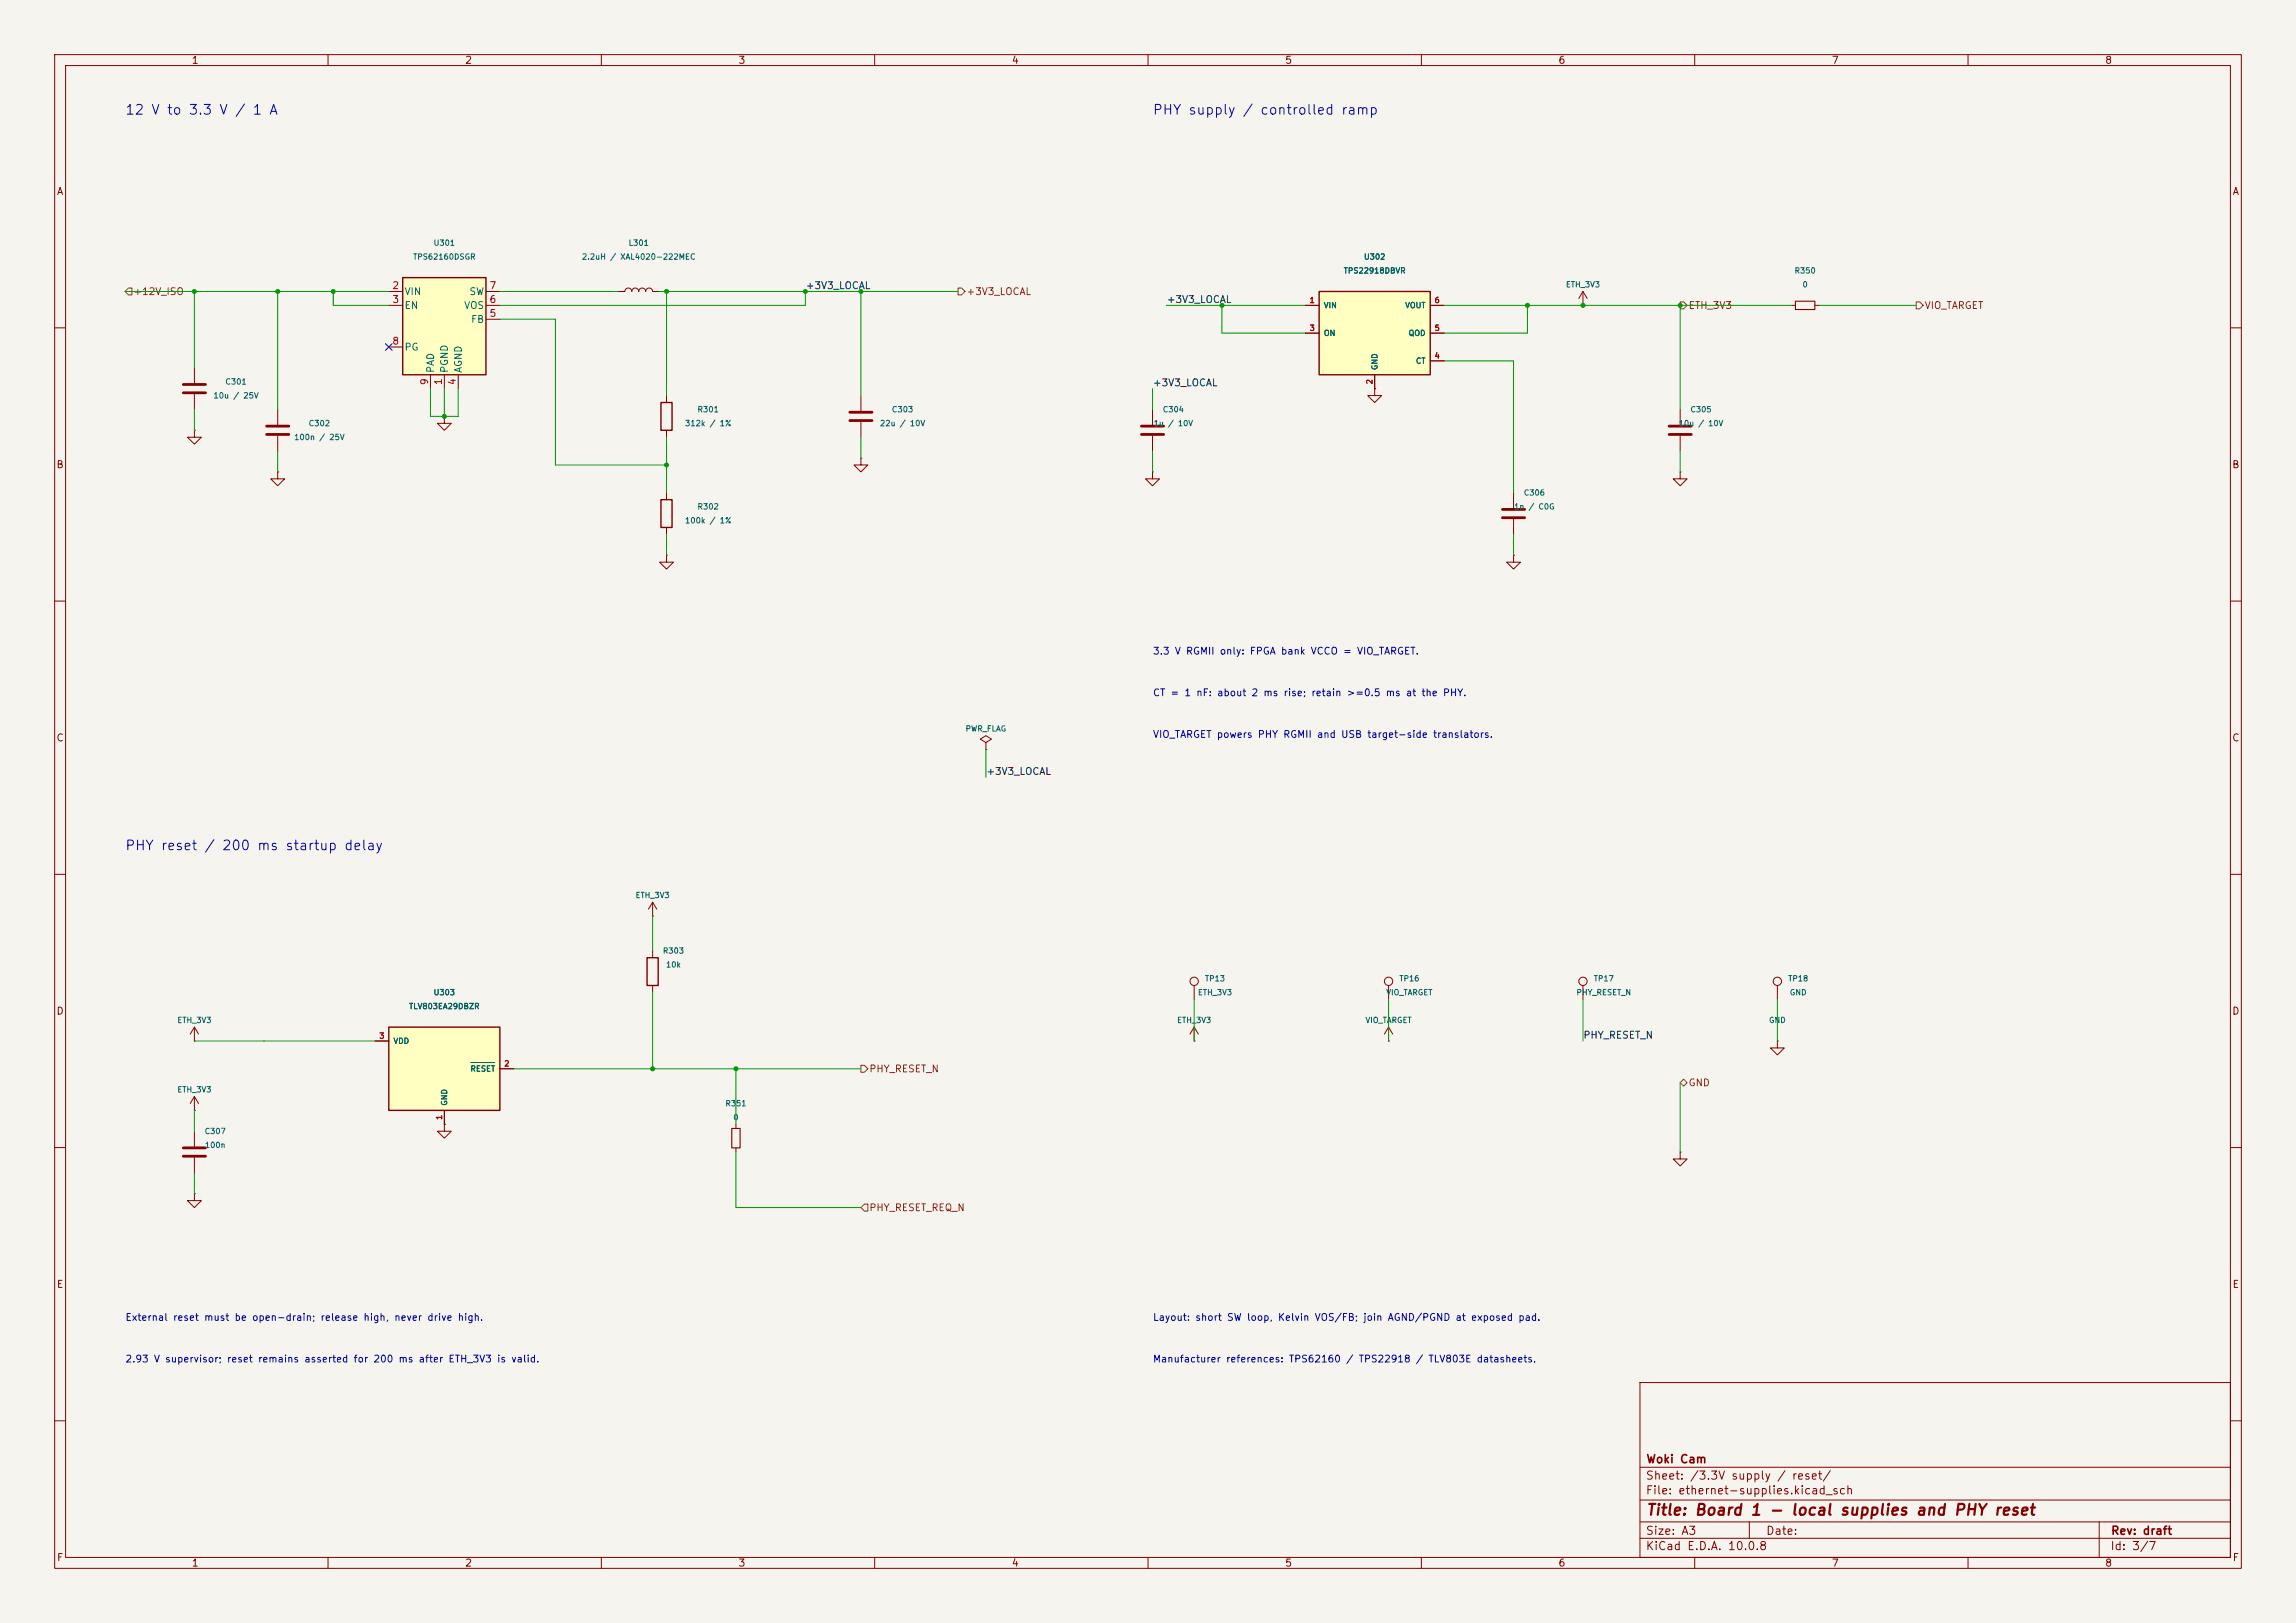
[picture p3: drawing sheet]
<svg xmlns="http://www.w3.org/2000/svg" width="420mm" height="297mm" viewBox="0 0 420 297" stroke-linecap="round" stroke-linejoin="round" font-family="sans-serif">
<defs><g id="words">
<text font-size="2" fill="#840000" x="301" y="277.8">Title: Board 1 - local supplies and PHY reset</text>
<g font-size="1.8" fill="#0000c2">
<text x="22.8" y="21.4">12 V to 3.3 V / 1 A</text>
<text x="210.7" y="21.4">PHY supply / controlled ramp</text>
<text x="22.8" y="156">PHY reset / 200 ms startup delay</text>
</g>
<g font-size="1.5" fill="#840000">
<text x="301" y="268.1">Woki Cam</text>
<text x="300.9" y="273.8">File: ethernet-supplies.kicad_sch</text>
<text x="300.9" y="271.1">Sheet: /3.3V supply / reset/</text>
<text x="300.9" y="281.2">Size: A3</text>
<text x="322.9" y="281.2">Date:</text>
<text x="386" y="281.2">Rev: draft</text>
<text x="300.9" y="284">KiCad E.D.A. 10.0.8</text>
<text x="385.9" y="284">Id: 3/7</text>
</g>
<g font-size="1.3" fill="#840000">
<text x="35" y="12">1</text>
<text x="85" y="12">2</text>
<text x="135" y="12">3</text>
<text x="185" y="12">4</text>
<text x="235" y="12">5</text>
<text x="285" y="12">6</text>
<text x="335" y="12">7</text>
<text x="385" y="12">8</text>
<text x="10.3" y="36">A</text>
<text x="408.3" y="36">A</text>
<text x="10.2" y="86">B</text>
<text x="408.2" y="86">B</text>
<text x="10.2" y="136">C</text>
<text x="408.2" y="136">C</text>
<text x="10.2" y="186">D</text>
<text x="408.2" y="186">D</text>
<text x="10.3" y="236">E</text>
<text x="408.3" y="236">E</text>
<text x="10.3" y="286">F</text>
<text x="35" y="287">1</text>
<text x="85" y="287">2</text>
<text x="135" y="287">3</text>
<text x="185" y="287">4</text>
<text x="235" y="287">5</text>
<text x="285" y="287">6</text>
<text x="335" y="287">7</text>
<text x="385" y="287">8</text>
<text x="408.3" y="286">F</text>
</g>
<g font-size="1.3" fill="#a90000">
<text x="71.7" y="53.2">2</text>
<text x="89.4" y="53.2">7</text>
<text x="71.7" y="55.7">3</text>
<text x="89.4" y="58.3">5</text>
<text x="89.4" y="55.7">6</text>
<text x="71.7" y="63.4">8</text>
<text x="78.6" y="70.6" transform="rotate(-90 78.6 70.6)">9</text>
<text x="81.1" y="70.6" transform="rotate(-90 81.1 70.6)">1</text>
<text x="83.7" y="70.6" transform="rotate(-90 83.7 70.6)">4</text>
</g>
<g font-size="1.3" fill="#0f0f0f">
<text x="147.3" y="53.2">+3V3_LOCAL</text>
<text x="213.3" y="55.8">+3V3_LOCAL</text>
<text x="210.8" y="71">+3V3_LOCAL</text>
<text x="180.3" y="142.1">+3V3_LOCAL</text>
<text x="289.5" y="190.4">PHY_RESET_N</text>
</g>
<g font-size="1.3" fill="#725600">
<text x="24.3" y="54.3">+12V_ISO</text>
<text x="176.7" y="54.3">+3V3_LOCAL</text>
<text x="308.8" y="56.8">ETH_3V3</text>
<text x="352" y="56.8">VIO_TARGET</text>
<text x="158.9" y="196.5">PHY_RESET_N</text>
<text x="308.8" y="199.1">GND</text>
<text x="158.9" y="221.9">PHY_RESET_REQ_N</text>
</g>
<g font-size="1.3" fill="#006464">
<text x="73.9" y="54.3">VIN</text>
<text x="73.9" y="56.8">EN</text>
<text x="84.8" y="56.8">VOS</text>
<text x="85.8" y="54.3">SW</text>
<text x="86.1" y="59.4">FB</text>
<text x="73.9" y="64.5">PG</text>
<text x="79.7" y="68.4" transform="rotate(-90 79.7 68.4)">PAD</text>
<text x="82.2" y="68.4" transform="rotate(-90 82.2 68.4)">PGND</text>
<text x="84.8" y="68.4" transform="rotate(-90 84.8 68.4)">AGND</text>
</g>
<g font-size="1.3" fill="#0000c2">
<text x="210.8" y="120.1">3.3 V RGMII only: FPGA bank VCCO = VIO_TARGET.</text>
<text x="210.8" y="127.7">CT = 1 nF: about 2 ms rise; retain &gt;=0.5 ms at the PHY.</text>
<text x="210.8" y="135.3">VIO_TARGET powers PHY RGMII and USB target-side translators.</text>
<text x="22.8" y="242">External reset must be open-drain; release high, never drive high.</text>
<text x="210.8" y="242">Layout: short SW loop, Kelvin VOS/FB; join AGND/PGND at exposed pad.</text>
<text x="22.8" y="249.6">2.93 V supervisor; reset remains asserted for 200 ms after ETH_3V3 is valid.</text>
<text x="210.8" y="249.6">Manufacturer references: TPS62160 / TPS22918 / TLV803E datasheets.</text>
</g>
<g font-size="1" fill="#006464">
<text x="75.5" y="47.7">TPS62160DSGR</text>
<text x="79.2" y="45.2">U301</text>
<text x="106.3" y="47.8">2.2uH / XAL4020-222MEC</text>
<text x="114.9" y="45.2">L301</text>
<text x="249.4" y="47.7">U302</text>
<text x="245.7" y="50.3">TPS22918DBVR</text>
<text x="286.3" y="52.8">ETH_3V3</text>
<text x="328.2" y="50.3">R350</text>
<text x="329.6" y="52.8">0</text>
<text x="242.1" y="56.6">VIN</text>
<text x="256.9" y="56.6">VOUT</text>
<text x="242.1" y="61.7">ON</text>
<text x="257.6" y="61.7">QOD</text>
<text x="41.1" y="70.6">C301</text>
<text x="252.2" y="67.8" transform="rotate(-90 252.2 67.8)">GND</text>
<text x="258.9" y="66.8">CT</text>
<text x="38.9" y="73.2">10u / 25V</text>
<text x="127.5" y="75.7">R301</text>
<text x="163" y="75.7">C303</text>
<text x="212.6" y="75.7">C304</text>
<text x="309.1" y="75.7">C305</text>
<text x="53.7" y="80.8">100n / 25V</text>
<text x="56.4" y="78.2">C302</text>
<text x="125.2" y="78.2">312k / 1%</text>
<text x="160.9" y="78.2">22u / 10V</text>
<text x="210.9" y="78.2">1u / 10V</text>
<text x="307" y="78.2">10u / 10V</text>
<text x="127.5" y="93.5">R302</text>
<text x="276.9" y="93.5">1n / C0G</text>
<text x="278.6" y="90.9">C306</text>
<text x="125.2" y="96">100k / 1%</text>
<text x="176.5" y="134.1">PWR_FLAG</text>
<text x="116.2" y="164.6">ETH_3V3</text>
<text x="121.2" y="174.7">R303</text>
<text x="121.7" y="177.3">10k</text>
<text x="220.3" y="179.8">TP13</text>
<text x="255.9" y="179.8">TP16</text>
<text x="291.4" y="179.8">TP17</text>
<text x="327" y="179.8">TP18</text>
<text x="74.7" y="184.9">TLV803EA29DBZR</text>
<text x="79.2" y="182.4">U303</text>
<text x="219" y="182.4">ETH_3V3</text>
<text x="253.5" y="182.4">VIO_TARGET</text>
<text x="288.3" y="182.4">PHY_RESET_N</text>
<text x="327.3" y="182.4">GND</text>
<text x="32.3" y="187.4">ETH_3V3</text>
<text x="71.9" y="191.3">VDD</text>
<text x="215.2" y="187.4">ETH_3V3</text>
<text x="249.7" y="187.4">VIO_TARGET</text>
<text x="323.5" y="187.4">GND</text>
<text x="86" y="196.3">RESET</text>
<text x="32.3" y="200.1">ETH_3V3</text>
<text x="82" y="202.4" transform="rotate(-90 82 202.4)">GND</text>
<text x="132.6" y="202.7">R351</text>
<text x="37.3" y="207.8">C307</text>
<text x="134" y="205.2">0</text>
<text x="37.4" y="210.3">100n</text>
</g>
<g font-size="1" fill="#a90000">
<text x="239.5" y="55.7">1</text>
<text x="262.3" y="55.7">6</text>
<text x="239.5" y="60.8">3</text>
<text x="262.3" y="65.9">4</text>
<text x="262.3" y="60.8">5</text>
<text x="251.3" y="70.4" transform="rotate(-90 251.3 70.4)">2</text>
<text x="69.3" y="190.3">3</text>
<text x="92.1" y="195.4">2</text>
<text x="81.1" y="205" transform="rotate(-90 81.1 205)">1</text>
</g>
</g></defs>
<path d="M0 0h420v297h-420z" fill="#f5f4ef" stroke="#f5f4ef" stroke-width=".18"/>
<g fill="none" stroke="#840000" stroke-width=".18">
<path d="M10 10h400v277h-400zM12 12h396v273h-396zM60 10v2M110 10v2M160 10v2M210 10v2M260 10v2M310 10v2M360 10v2M289.6 55.9h.1M289.6 53.3l-.8 1.3M289.6 53.3l.7 1.3"/>
<path d="M289.6 53.3v2.6M10 60h2M210.8 74.9v2.8M210.8 79.8v2.8M251.5 71.1v1.3h1.2l-1.2 1.3-1.3-1.3h1.3M251.5 71.1h.1M408 60h2M276.9 90.2v2.8M276.9 95v2.8M10 110h2M408 110h2M10 160h2"/>
<path d="M408 160h2M119.4 167.6h.1M119.4 165.1l-.8 1.3M119.4 165.1l.7 1.3M119.4 165.1v2.5M119.4 174v1.3M35.6 190.5h.1M35.6 188l-.8 1.2M35.6 188l.7 1.2M35.6 188v2.5M119.4 180.3v1.3M10 210h2"/>
<path d="M134.6 205.7v.8M134.6 210.1v.7M408 210h2M300 253h108v32h-108zM10 260h2M300 278.5h108M300 274.5h108M300 268.5h108M320 278.5v3M384 278.5v6.5M408 260h2M60 285v2"/>
<path d="M110 285v2M160 285v2M210 285v2M260 285v2M300 281.5h108M310 285v2M360 285v2"/>
</g>
<path d="M208.8 78h4.1M208.8 79.5h4.1M274.8 93.2h4.1M274.8 94.7h4.1" fill="none" stroke="#840000" stroke-width=".51"/>
<path d="M118.4 175.3h2v5h-2z" fill="none" stroke="#840000" stroke-width=".25"/>
<path d="M133.9 206.5h1.5v3.6h-1.5z" fill="none" stroke="#840000" stroke-width=".2"/>
<path d="M241.3 53.3h20.3v15.3h-20.3z" fill="#ffffc2"/>
<path d="M241.3 53.3h20.3v15.3h-20.3zM120.9 73.7h2v5h-2zM120.9 91.4h2v5.1h-2z" fill="none" stroke="#840000" stroke-width=".25"/>
<g fill="none" stroke="#840000" stroke-width=".18">
<path d="M113 53.3h1.3a.64 .64 0 0 1 .6-.6 .64 .64 0 0 1 .7 .6 .64 .64 0 0 1 .6-.6 .64 .64 0 0 1 .6 .6 .64 .64 0 0 1 .7-.6 .64 .64 0 0 1 .6 .6 .64 .64 0 0 1 .6-.6 .64 .64 0 0 1 .7 .6h1.2M238.8 55.9h2.5M261.6 55.9h2.6M327.7 55.9h.7M332 55.9h.7M35.6 78.7v1.3h1.2l-1.2 1.3-1.3-1.3h1.3M35.6 78.7h.1M35.6 67.3v2.8M35.6 72.1v2.8M50.8 74.9v2.8M50.8 79.8v2.8M81.3 76.2v1.3h1.2l-1.2 1.2-1.3-1.2h1.3"/>
<path d="M81.3 76.2h.1M121.9 72.4v1.3M121.9 78.7v1.3M157.5 72.4v2.8M157.5 77.2v2.8M238.8 61h2.5M251.5 68.6v2.5M261.6 61h2.6M261.6 66h2.6M50.8 86.4v1.2h1.3l-1.3 1.3-1.3-1.3h1.3M50.8 86.4h.1M121.9 90.2v1.2"/>
<path d="M121.9 96.5v1.3M157.5 83.8v1.3h1.2l-1.2 1.3-1.3-1.3h1.3M157.5 83.8h.1M210.8 86.4v1.2h1.3l-1.3 1.3-1.3-1.3h1.3M210.8 86.4h.1M121.9 101.6v1.3h1.3l-1.3 1.2-1.3-1.2h1.3M121.9 101.6h.1M180.3 135.9l1.1-.6-1.1-.7-1 .7 1 .6v1.3M180.3 137.2h.1M254 190.5h.1M254 188l-.8 1.2M254 188l.8 1.2"/>
<path d="M254 188v2.5M289.6 180.3v2.6M325.1 190.5v1.3h1.3l-1.3 1.2-1.3-1.2h1.3M325.1 190.5h.1M325.1 180.3v2.6M35.6 218.4v1.3h1.2l-1.2 1.3-1.3-1.3h1.3M35.6 218.4h.1M35.6 203.2h.1M35.6 200.7v2.5M35.6 207v2.8M35.6 211.8v2.8M35.6 200.7l-.8 1.2"/>
<path d="M35.6 200.7l.7 1.2M81.3 205.7v1.3h1.2l-1.2 1.3-1.3-1.3h1.3M81.3 205.7h.1M307.3 210.8v1.3h1.3l-1.3 1.3-1.2-1.3h1.2M307.3 210.8h.1"/>
<circle cx="289.6" cy="179.6" r=".76"/>
<circle cx="325.1" cy="179.6" r=".76"/>
</g>
<path d="M328.4 55.1h3.6v1.5h-3.6z" fill="none" stroke="#840000" stroke-width=".2"/>
<path d="M33.5 70.4h4.1M33.5 71.9h4.1M48.8 78h4M48.8 79.5h4M155.4 75.4h4.1M155.4 77h4.1M33.5 210.1h4.1M33.5 211.6h4.1" fill="none" stroke="#840000" stroke-width=".51"/>
<path d="M73.7 50.8h15.2v17.8h-15.2z" fill="#ffffc2"/>
<path d="M73.7 50.8h15.2v17.8h-15.2z" fill="none" stroke="#840000" stroke-width=".25"/>
<g fill="none" stroke="#840000" stroke-width=".18">
<path d="M71.1 53.3h2.6M71.1 55.9h2.6M88.9 53.3h2.5M88.9 55.9h2.5M88.9 58.4h2.5M71.1 63.5h2.6M78.7 68.6v2.5M81.3 68.6v2.5M83.8 68.6v2.5M218.4 190.5h.1M218.4 188l-.7 1.2M218.4 188l.8 1.2"/>
<path d="M218.4 188v2.5"/>
</g>
<path d="M71.1 188h20.3v15.2h-20.3z" fill="#ffffc2"/>
<path d="M71.1 188h20.3v15.2h-20.3z" fill="none" stroke="#840000" stroke-width=".25"/>
<g fill="none" stroke="#840000" stroke-width=".18">
<path d="M238.8 55.9h2.5M261.6 55.9h2.6M238.8 61h2.5M251.5 71.1h.1M251.5 68.6v2.5M261.6 61h2.6M261.6 66h2.6M307.3 74.9v2.8M307.3 79.8v2.8M307.3 86.4v1.2h1.3l-1.3 1.3-1.2-1.3h1.2M307.3 86.4h.1M276.9 101.6v1.3h1.2l-1.2 1.2-1.3-1.2h1.3"/>
<path d="M276.9 101.6h.1M68.6 190.5h2.5M91.4 195.6h2.6M218.4 180.3v2.6M254 180.3v2.6M81.3 205.7h.1M81.3 203.2v2.5"/>
<circle cx="218.4" cy="179.6" r=".76"/>
<circle cx="254" cy="179.6" r=".76"/>
</g>
<path d="M86.2 194.4h4.3" fill="none" stroke="#006464" stroke-width=".18"/>
<path d="M305.3 78h4.1M305.3 79.5h4.1" fill="none" stroke="#840000" stroke-width=".51"/>
<path d="M23.5 52.7h.6v1.3h-.6l-.6-.7zM175.3 52.7h.6l.6 .6-.6 .7h-.6zM307.3 55.2h.7l.6 .7-.6 .6h-.7zM350.5 55.2h.7l.6 .7-.6 .6h-.7zM157.5 194.9h.6l.6 .7-.6 .6h-.6zM307.3 198.1l.7-.6 .6 .6-.6 .7zM158.1 220.3h.6v1.3h-.6l-.6-.6z" fill="none" stroke="#725600" stroke-width=".18"/>
<g fill="none" stroke="#009600" stroke-width=".18">
<path d="M22.9 53.3h48.2M35.6 53.3v14M50.8 53.3v21.6M61 53.3v2.6h10.1M91.4 53.3h21.6M91.4 58.4h10.2v26.7h20.3M120.6 53.3h54.7M121.9 53.3v19.1M147.3 53.3v2.6h-55.9M157.5 53.3v19.1M213.4 55.9h25.4M223.5 55.9v5.1h15.3"/>
<path d="M264.2 55.9h63.5M279.4 55.9v5.1h-15.2M307.3 55.9v19M332.7 55.9h17.8M35.6 74.9v3.8M78.7 71.1v5.1h5.1v-5.1M81.3 71.1v5.1M210.8 71.1v3.8M264.2 66h12.7v24.2M50.8 82.6v3.8M121.9 80v10.2M121.9 97.8v3.8"/>
<path d="M157.5 80v3.8M210.8 82.6v3.8M276.9 97.8v3.8M307.3 82.6v3.8M180.3 137.2v5M119.4 167.6v6.4M35.6 190.5h33M94 195.6h63.5M119.4 181.6v14M134.6 195.6v10.1M218.4 182.9v7.6M254 182.9v7.6"/>
<path d="M289.6 182.9v7.6M307.3 198.1v12.7M325.1 182.9v7.6M35.6 203.2v3.8M35.6 214.6v3.8M134.6 210.8v10.2h22.9"/>
</g>
<path d="M70.5 62.9l1.2 1.2M71.7 62.9l-1.2 1.2" fill="none" stroke="#000084" stroke-width=".18"/>
<g fill="#009600">
<circle cx="35.6" cy="53.3" r=".46"/>
<circle cx="50.8" cy="53.3" r=".46"/>
<circle cx="147.3" cy="53.3" r=".46"/>
<circle cx="121.9" cy="53.3" r=".46"/>
<circle cx="157.5" cy="53.3" r=".46"/>
<circle cx="119.4" cy="195.6" r=".46"/>
<circle cx="134.6" cy="195.6" r=".46"/>
<circle cx="81.3" cy="76.2" r=".46"/>
<circle cx="61" cy="53.3" r=".46"/>
<circle cx="121.9" cy="85.1" r=".46"/>
<circle cx="223.5" cy="55.9" r=".46"/>
<circle cx="289.6" cy="55.9" r=".46"/>
<circle cx="279.4" cy="55.9" r=".46"/>
<circle cx="307.3" cy="55.9" r=".46"/>
</g>
<use href="#words"/>
</svg>
